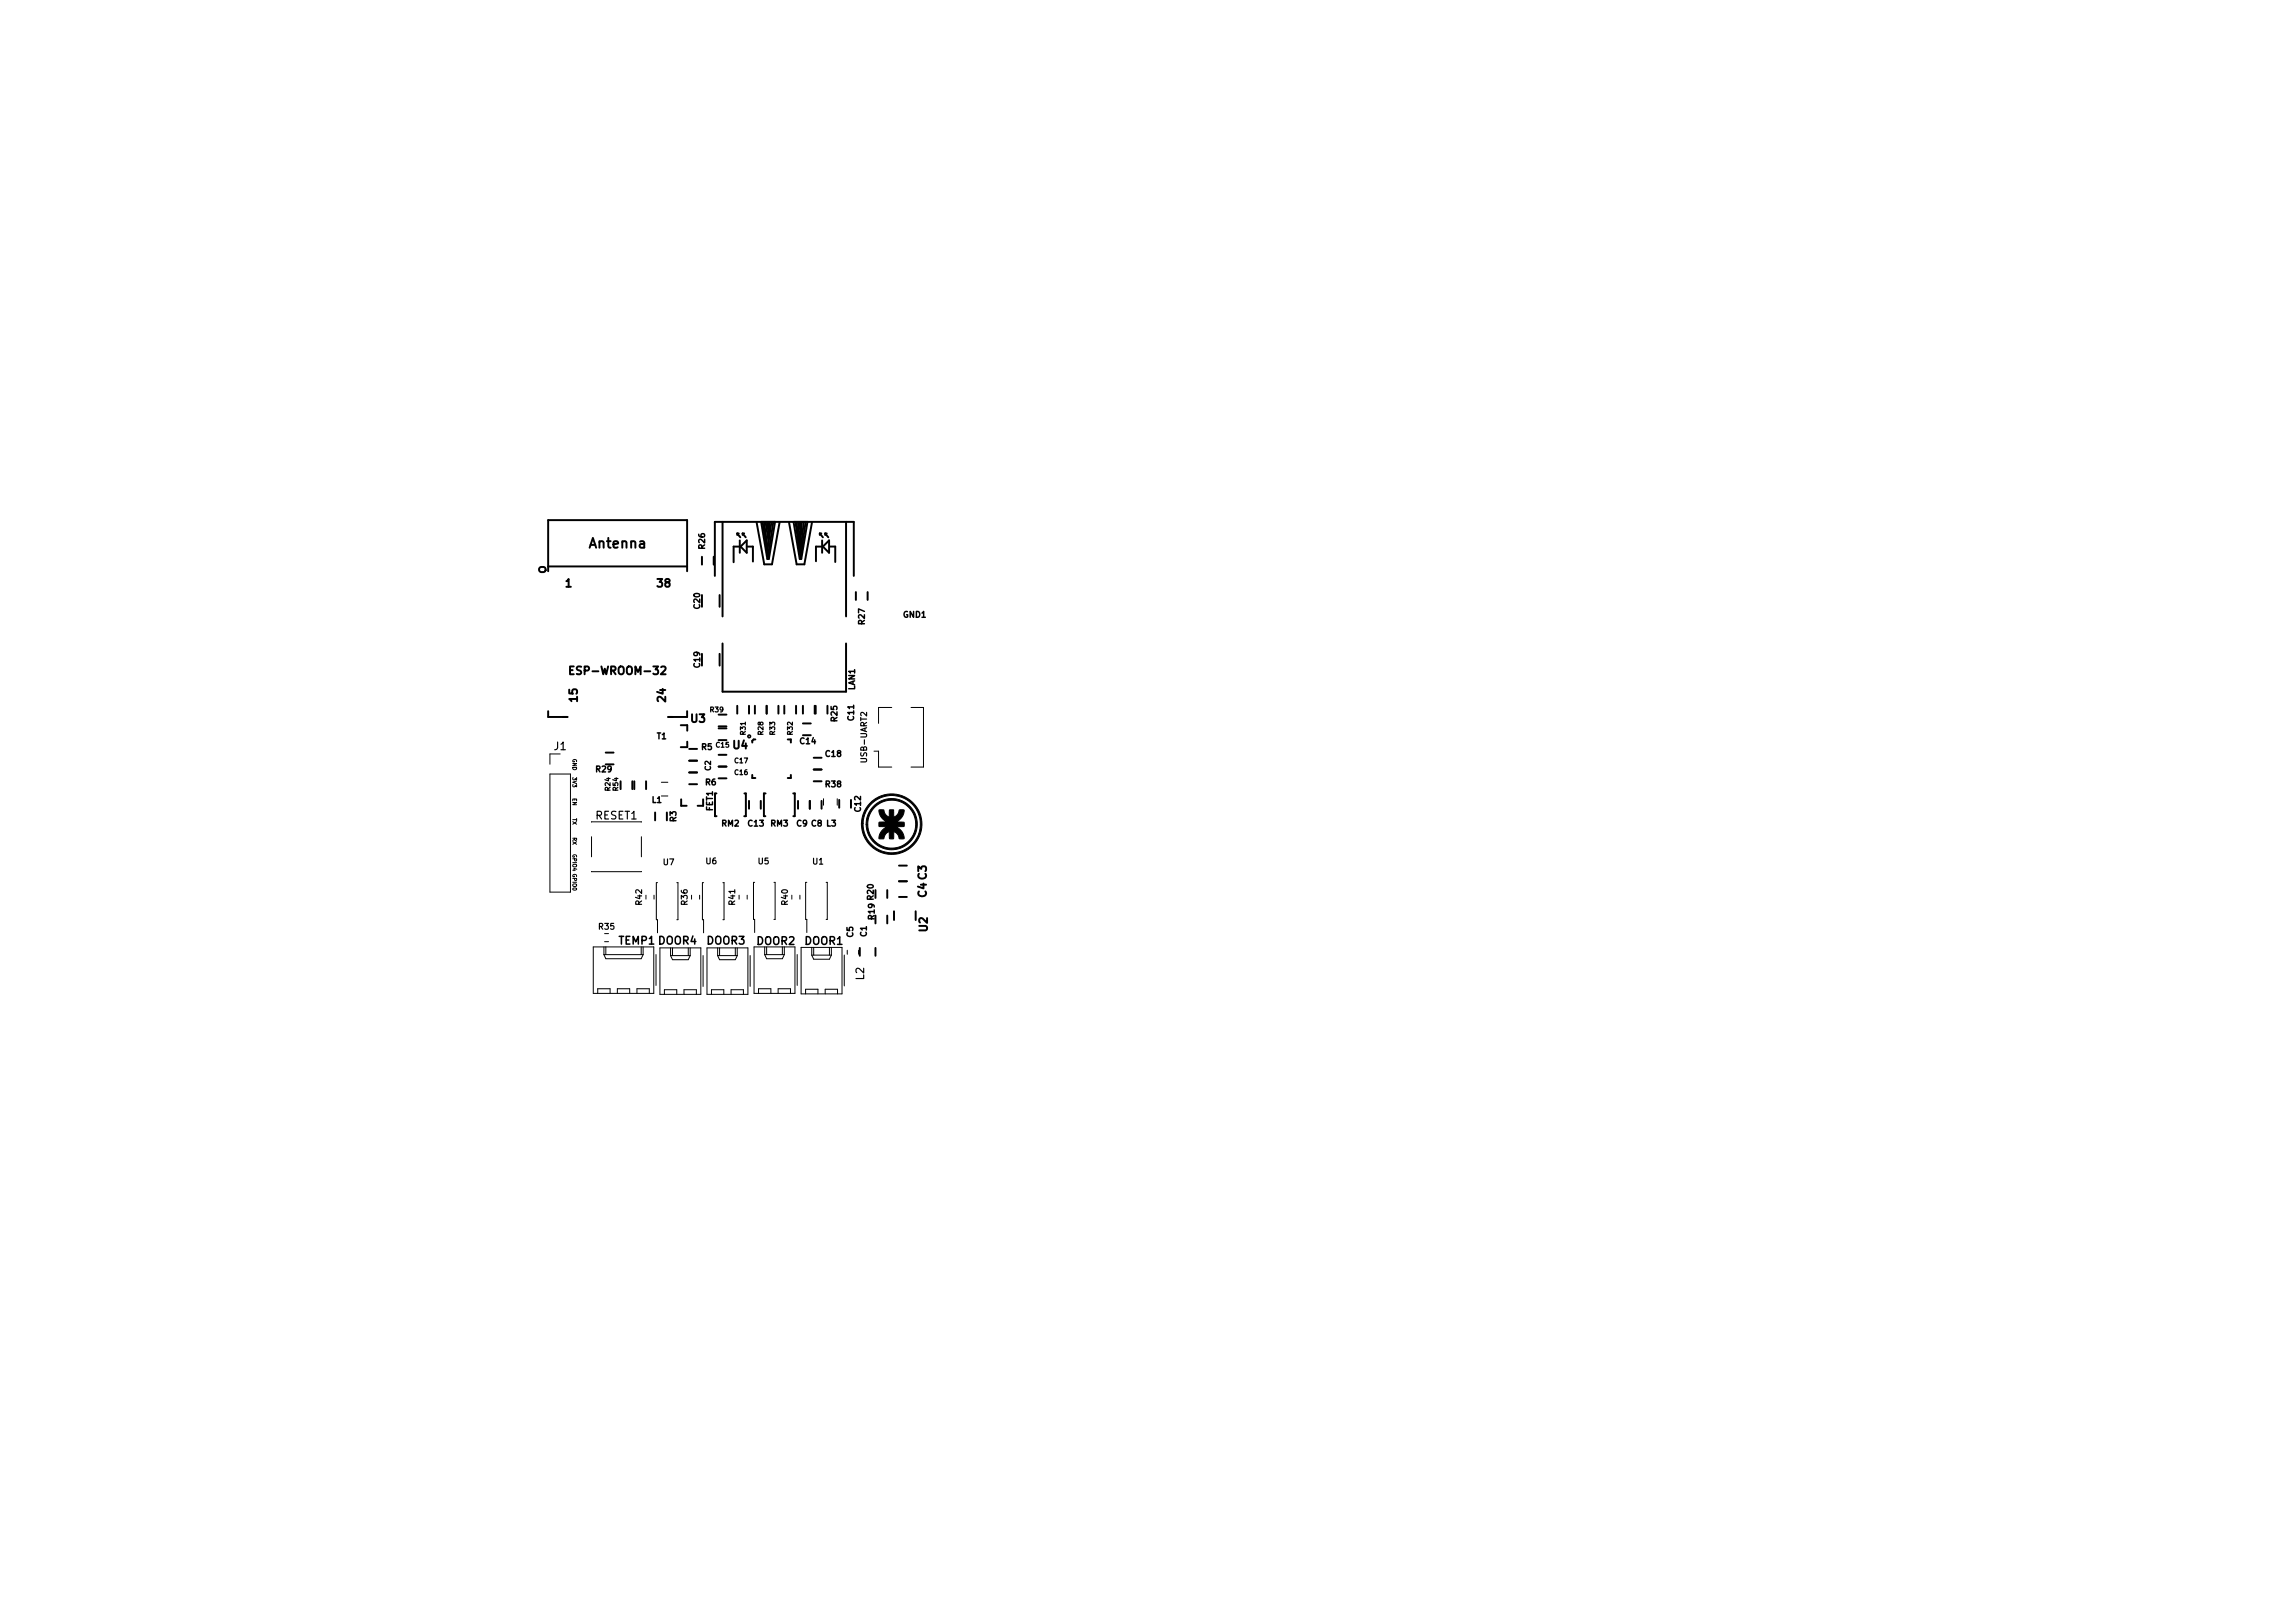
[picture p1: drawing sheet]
<svg xmlns="http://www.w3.org/2000/svg" width="297mm" height="210mm" viewBox="0 0 297 210" stroke-linecap="round" stroke-linejoin="round" font-family="sans-serif">
<defs><g id="words">
<g font-size="1.8">
<text x="76.5" y="71">Antenna</text>
<text x="70.7" y="74.3" transform="rotate(-90 70.7 74.3)">o</text>
</g>
<g font-size="1.4">
<text x="73.3" y="76.1">1</text>
<text x="85.2" y="76.1">38</text>
<text x="74.5" y="87.4">ESP-WROOM-32</text>
<text x="74.8" y="90.9" transform="rotate(-90 74.8 90.9)">15</text>
<text x="86.2" y="90.9" transform="rotate(-90 86.2 90.9)">24</text>
<text x="89.5" y="93.6">U3</text>
<text x="71.8" y="97.2">J1</text>
<text x="95" y="97">U4</text>
<text x="77.1" y="106.1">RESET1</text>
<text x="120" y="116.2" transform="rotate(-90 120 116.2)">C4 C3</text>
<text x="80.2" y="122.4">TEMP1 DOOR4</text>
<text x="91.6" y="122.4">DOOR3</text>
<text x="98" y="122.4">DOOR2</text>
<text x="104.3" y="122.4">DOOR1</text>
<text x="120.1" y="120.7" transform="rotate(-90 120.1 120.7)">U2</text>
<text x="111.9" y="126.9" transform="rotate(-90 111.9 126.9)">L2</text>
</g>
<g font-size="1.1">
<text x="91.3" y="71.1" transform="rotate(-90 91.3 71.1)">R26</text>
<text x="90.7" y="78.8" transform="rotate(-90 90.7 78.8)">C20</text>
<text x="112" y="80.9" transform="rotate(-90 112 80.9)">R27</text>
<text x="117" y="80">GND1</text>
<text x="90.7" y="86.4" transform="rotate(-90 90.7 86.4)">C19</text>
<text x="110.7" y="89.4" transform="rotate(-90 110.7 89.4)">LAN1</text>
<text x="85.1" y="95.8">T1</text>
<text x="108.5" y="93.4" transform="rotate(-90 108.5 93.4)">R25</text>
<text x="110.6" y="93.3" transform="rotate(-90 110.6 93.3)">C11</text>
<text x="77.2" y="100">R29</text>
<text x="90.9" y="97.1">R5</text>
<text x="91.4" y="101.7">R6</text>
<text x="103.7" y="96.4">C14</text>
<text x="107" y="102">R38</text>
<text x="107" y="98">C18</text>
<text x="112.3" y="98.6" transform="rotate(-90 112.3 98.6)">USB-UART2</text>
<text x="84.5" y="104">L1</text>
<text x="87.6" y="106.4" transform="rotate(-90 87.6 106.4)">R3</text>
<text x="92.3" y="105.1" transform="rotate(-90 92.3 105.1)">FET1</text>
<text x="93.5" y="107.1">RM2</text>
<text x="96.9" y="107.1">C13</text>
<text x="99.8" y="107.1">RM3</text>
<text x="103.2" y="107.1">C9 C8 L3</text>
<text x="111.5" y="105.1" transform="rotate(-90 111.5 105.1)">C12</text>
<text x="85.9" y="112.1">U7</text>
<text x="91.5" y="111.9">U6</text>
<text x="98.2" y="112">U5</text>
<text x="105.3" y="112">U1</text>
<text x="83.2" y="117.2" transform="rotate(-90 83.2 117.2)">R42</text>
<text x="89.1" y="117.2" transform="rotate(-90 89.1 117.2)">R36</text>
<text x="95.2" y="117.2" transform="rotate(-90 95.2 117.2)">R41</text>
<text x="102" y="117.2" transform="rotate(-90 102 117.2)">R40</text>
<text x="113.3" y="119.1" transform="rotate(-90 113.3 119.1)">R19 R20</text>
<text x="77.6" y="120.4">R35</text>
<text x="110.5" y="121.4" transform="rotate(-90 110.5 121.4)">C5</text>
<text x="112.3" y="121.3" transform="rotate(-90 112.3 121.3)">C1</text>
</g>
<text font-size="1" x="92.1" y="99.8" transform="rotate(-90 92.1 99.8)">C2</text>
<g font-size=".9">
<text x="92" y="92.3">R39</text>
<text x="96.6" y="95.2" transform="rotate(-90 96.6 95.2)">R31</text>
<text x="98.9" y="95.2" transform="rotate(-90 98.9 95.2)">R28</text>
<text x="100.4" y="95.2" transform="rotate(-90 100.4 95.2)">R33</text>
<text x="102.7" y="95.2" transform="rotate(-90 102.7 95.2)">R32</text>
<text x="92.8" y="96.8">C15</text>
<text x="95.2" y="98.9">C17</text>
<text x="95.2" y="100.4">C16</text>
<text x="79.1" y="102.4" transform="rotate(-90 79.1 102.4)">R24</text>
<text x="80.1" y="102.4" transform="rotate(-90 80.1 102.4)">R54</text>
</g>
<g font-size=".7">
<text x="74.2" y="98.3" transform="rotate(90 74.2 98.3)">GND</text>
<text x="74.2" y="100.7" transform="rotate(90 74.2 100.7)">3V3</text>
<text x="74.2" y="103.4" transform="rotate(90 74.2 103.4)">EN</text>
<text x="74.2" y="106" transform="rotate(90 74.2 106)">TX</text>
<text x="74.2" y="108.5" transform="rotate(90 74.2 108.5)">RX</text>
<text x="74.2" y="110.7" transform="rotate(90 74.2 110.7)">GPIO4 GPIO0</text>
</g>
</g></defs>
<path d="M113.9 104.9h.2a.32 .32 0 0 1 .3 0 .32 .32 0 0 1 .2 .4 .6 .6 0 0 0 .6 .5v-.9h.6v.9a.98 .98 0 0 0 .7-.9h.6a1.52 1.52 0 0 1-1 1.6h.6a.34 .34 0 0 1 .4 .2 .34 .34 0 0 1 0 .4h-1a1.46 1.46 0 0 1 1 1.6l-.6-.1a.83 .83 0 0 0-.7-.8v.4a.32 .32 0 0 1-.1 .5h-.1a.25 .25 0 0 1-.3 0 .25 .25 0 0 1-.1-.2v-.7a.97 .97 0 0 0-.7 .9h-.6a1.41 1.41 0 0 1 1-1.6h-.6a.32 .32 0 0 1-.5-.2 .32 .32 0 0 1 .3-.4h.8a1.56 1.56 0 0 1-1-1.6zM112.7 104.1a3.9 3.9 0 0 1 6.2 .7 3.9 3.9 0 0 1-2.4 5.8 3.9 3.9 0 0 1-4.9-3.9h.2a3.7 3.7 0 0 0 5.3 3.4 3.7 3.7 0 0 0 .6-6.3 3.7 3.7 0 0 0-5.9 2.5v.4l-.2-.1a3.9 3.9 0 0 1 1.1-2.5zM113.3 104.3a3.3 3.3 0 0 1 5.1 .9 3.3 3.3 0 0 1-2 4.8 3.3 3.3 0 0 1-4.2-3.2h.2a3.1 3.1 0 0 0 4.6 2.7 3.1 3.1 0 0 0 .2-5.3 3.1 3.1 0 0 0-4.8 2.3v.3h-.2a3.3 3.3 0 0 1 1.1-2.5z" fill="#000" stroke="#000" stroke-width=".13"/>
<g fill="none" stroke="#000" stroke-width=".13">
<path d="M72.6 97.7h-1.4v1.3M113.2 97.3h.6v2.1h1.7M115.5 91.7h-1.7v2M118 91.7h1.6v7.7h-1.6M71.2 100.3h2.7v15.3h-2.7zM76.6 106.5h6.5M76.6 112.9h6.5M76.6 108.4v2.6M83.1 108.4v2.6M83.7 116v.5M84.7 116v.5M85.2 114.3h-.2v4.8h.2v1.7"/>
<path d="M85.7 103.1h.8M85.7 101.3h.8M87.7 114.3h.1v4.8h-.1M89.6 116v.5M90.6 116v.5M91.1 114.3h-.1v4.8h.1v1.7M93.6 114.3h.2v4.8h-.2M95.7 116v.5M96.8 116v.5M97.8 114.3h-.2v4.8h.2v1.7M100.3 114.3h.1v4.8h-.1M102.6 116v.5"/>
<path d="M103.6 116v.5M104.5 114.3h-.1v4.8h.1v1.7M106.7 103.5v.8M107 114.3h.2v4.8h-.2M108.5 103.5v.8M76.9 122.7h7.8v6h-7.8zM77.4 128.7v-.6h1.6v.6M78.2 123.7h5.1M78.2 122.7v1M78.2 123.7l.3 .5h4.6l.2-.5M78.3 120.9h.5M78.3 122h.5"/>
<path d="M78.5 122.7v1M80 128.7v-.6h1.6v.6M82.5 128.7v-.6h1.6v.6M83.1 122.7v1M83.3 122.7v1M85 123.7v4M85.5 122.8h5.3v6h-5.3zM86.1 128.8v-.6h1.6v.6M86.9 123.8h2.5M86.9 122.8v1M86.9 123.8l.2 .5h2.1l.2-.5M87.1 122.8v1"/>
<path d="M88.6 128.8v-.6h1.6v.6M89.2 122.8v1M89.4 122.8v1M91.1 123.8v4M91.6 122.8h5.3v6h-5.3zM92.2 128.8v-.6h1.6v.6M93 123.8h2.5M93 123.8l.2 .5h2.1l.2-.5M93 122.8v1M93.2 122.8v1M94.7 128.8v-.6h1.6v.6M95.3 122.8v1"/>
<path d="M95.5 122.8v1M97.2 123.8v4M97.7 122.7h5.3v6h-5.3zM98.3 128.7v-.6h1.6v.6M99.1 123.7h2.5M99.1 123.7l.2 .5h2.1l.2-.5M99.1 122.7v1M99.3 122.7v1M100.8 128.7v-.6h1.6v.6M101.4 122.7v1M101.6 122.7v1M103.3 123.7v4"/>
<path d="M103.8 122.7h5.3v6.1h-5.3zM104.4 128.8v-.6h1.6v.6M105.2 123.7h2.5M105.2 122.7v1M105.2 123.7l.2 .6h2l.3-.6M105.4 122.7v1M106.9 128.8v-.6h1.6v.6M107.4 122.7v1M107.7 122.7v1M109.4 123.7v4M109.8 123.1v.5M111.2 123.1v.5"/>
</g>
<g fill="none" stroke="#000" stroke-width=".25">
<path d="M71 74v-6.6h18v6.6M71 73.4h18M90.9 72.1v1M92.5 72.1v1M92.6 74.6v-7h18v7M93.2 77.1v1.5M93.6 67.6v12.3M95.5 69.1v.2M95.5 69.1h.2M95.5 69.1l.4 .5M95.7 70.8h-.7v2M95.8 70v1.6"/>
<path d="M96.2 69.1h.2M96.2 69.1v.2M96.2 69.1l.4 .5M96.7 70v1.6l-.8-.8zM96.8 70.8h.7v1.9M98 67.6l1 5.5h1l1-5.5M98.6 67.6l.8 4.8h.2l.8-4.8M98.8 67.6l.7 4.6M99 67.7l.5 3.8M99.2 67.7l.4 2.5M99.3 67.6l.3 1.6M99.5 67.6v.9"/>
<path d="M99.7 67.6l-.2 2.2M99.9 67.6l-.5 3.4M100.2 67.6l-.7 4.4M102.2 67.6l1 5.5h1l1-5.5M102.8 67.6l.8 4.8h.2l.8-4.8M103.1 67.6l.6 4.8M103.2 67.6l.5 4M103.4 67.6l.3 3.2M103.6 67.6l.2 1.6M103.7 67.7l-.1 .8M103.9 67.6l-.2 2.5M104.1 67.6l-.4 3.8"/>
<path d="M104.4 67.6l-.7 4.7M106.2 69.1h.2M106.2 69.1v.2M106.2 69.1l.4 .5M106.4 70.8h-.7v1.9M106.5 70v1.6M106.6 70.8l.8-.8v1.6zM106.9 69.1h.2M106.9 69.1v.2M106.9 69.1l.4 .5M107.5 70.8h.7v2M109.6 67.6v12.3"/>
<path d="M110.9 76.7v1M112.4 76.7v1M71 92.1v.8h2.5M73.8 86.8h.4M74.3 86.3h-.5v1.1h.5M78.5 97.5h1M85.6 86.4l.4-.1 .2 .1v.2l-.6 .8h.6M88.2 93.9h.8v.8M89 92.1v.8h-2.4M89 96.1v.7h-.8M89.3 97h1M89.3 98.5h1"/>
<path d="M93.1 92.6h1M93.1 94.1h1M93.1 97.8h1M93.1 99.3h1M93.1 94.4h1M93.2 84.7v1.5M93.6 83.4v6.2h16v-6.2M95.5 91.4v1.1M97 91.4v1.1M97.8 91.4v1.1M97.9 95.8h-.3l-.2 .2v.2M99.3 91.4v1.1"/>
<path d="M100.8 91.4v1.1M101.6 91.4v1.1M102 95.8h.4v.4M103.1 91.4v1.1M104 93.7h1M104 91.4v1.1M105.4 99.7h1M105.4 98.2h1M105.5 91.4v1.1M105.7 91.4v1.1M107.2 91.4v1.1M81.9 101.2v1"/>
<path d="M82.2 101.2v1M83.7 101.2v1M84.9 105.3v1M86.4 105.3v1M88.2 103.6v.8h.8M89.3 100.1h1M89.3 101.6h1M91.1 103.6v.8h-.7M92.8 102.8h-.2v2.9h.2M93.1 100.8h1M96.4 102.8h.2v2.9h-.2M97 103.8v1"/>
<path d="M97.4 100.4v.4h.5M98.6 103.8v1M99.2 102.8h-.2v2.9h.1M102.4 100.4v.4h-.4M102.8 102.8h.2M103 102.8l-.1 2.9h-.1M103.4 103.8v1M104.9 103.8v1M105.4 101.2h1M106.4 103.8v1M108.7 103.6v1M110.2 103.6v1"/>
<path d="M113.4 118.6v1M114.9 115.3v1M114.9 118.6v1M115.8 118.1v1.1M116.5 114.2h1M116.5 116.2h1M116.5 112.1h1M118.6 118.1v1.1M111.4 122.8v1M113.4 122.8v1"/>
</g>
<circle cx="97.1" cy="95.4" r=".18" fill="none" stroke="#000" stroke-width=".2"/>
<use href="#words"/>
</svg>
